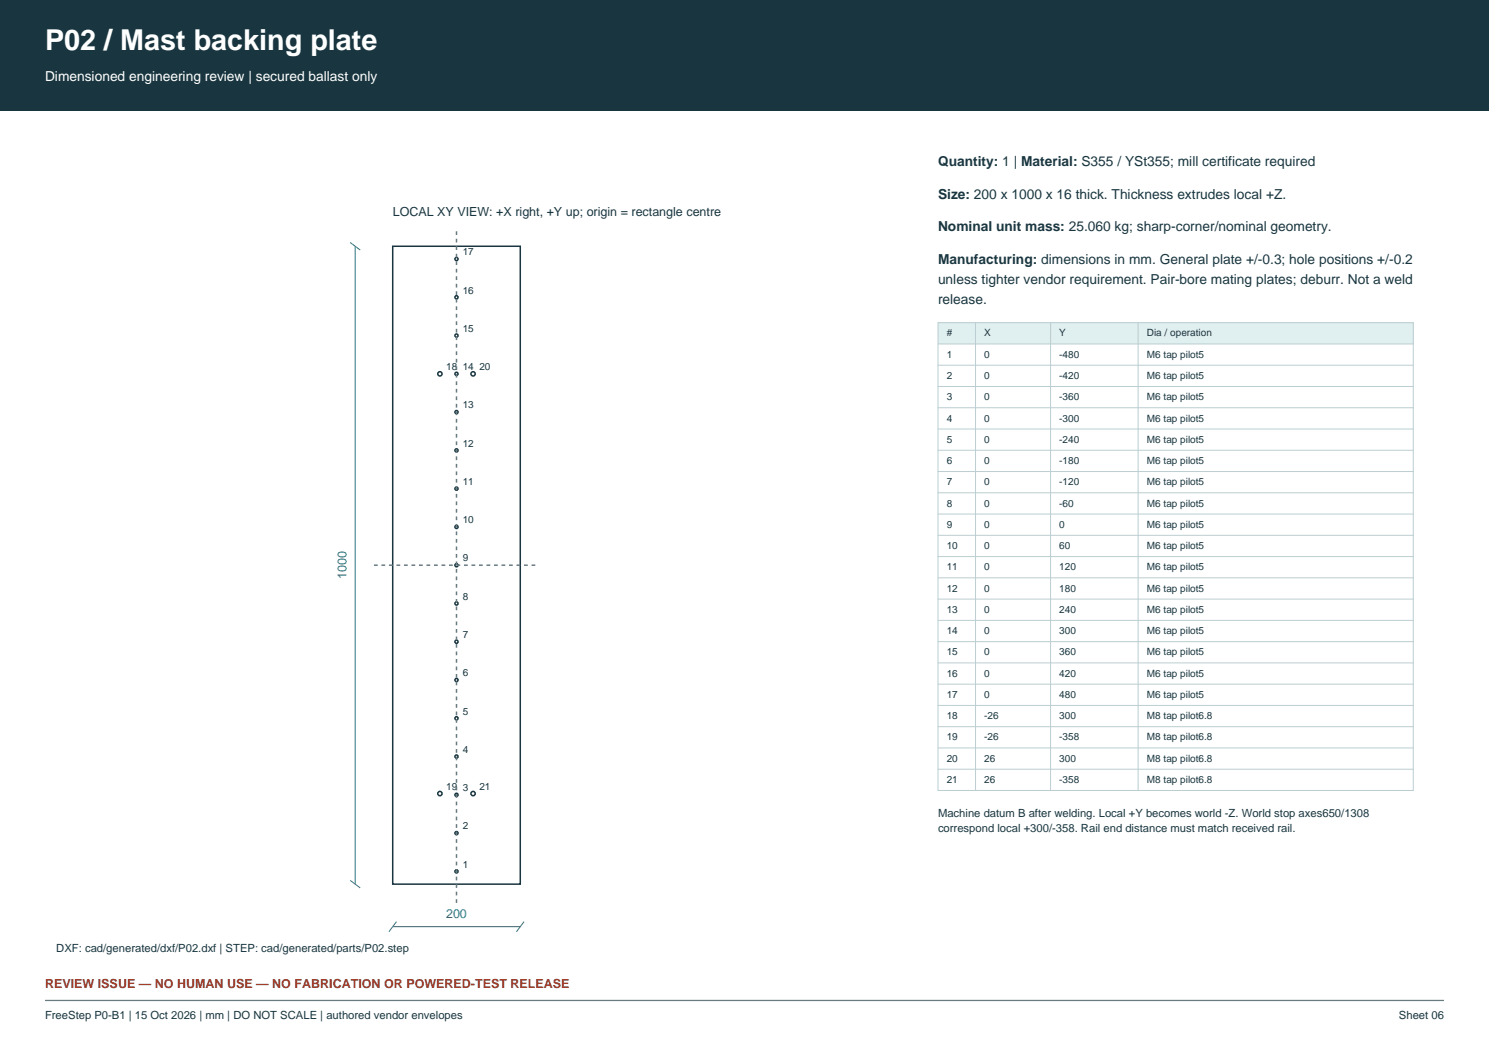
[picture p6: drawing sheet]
<svg xmlns="http://www.w3.org/2000/svg" width="420mm" height="297mm" viewBox="0 0 420 297" stroke-linecap="round" stroke-linejoin="round" font-family="sans-serif">
<defs><g id="words">
<text font-size="8.1" fill="#fff" x="12.7" y="14.1">P02 / Mast backing plate</text>
<text font-size="3.9" fill="#fff" x="12.7" y="22.9">Dimensioned engineering review | secured ballast only</text>
<g font-size="3.9" fill="#193640">
<text x="264.6" y="46.9">Quantity: 1 | Material: S355 / YSt355; mill certificate required</text>
<text x="264.6" y="56.1">Size: 200 x 1000 x 16 thick. Thickness extrudes local +Z.</text>
<text x="264.6" y="65.3">Nominal unit mass: 25.060 kg; sharp-corner/nominal geometry.</text>
<text x="264.6" y="74.4">Manufacturing: dimensions in mm. General plate +/-0.3; hole positions +/-0.2</text>
<text x="264.6" y="80.1">unless tighter vendor requirement. Pair-bore mating plates; deburr. Not a weld</text>
<text x="264.6" y="85.7">release.</text>
</g>
<text font-size="3.5" fill="#193640" x="110.8" y="61">LOCAL XY VIEW: +X right, +Y up; origin = rectangle centre</text>
<g font-size="3.5" fill="#137c89">
<text x="97.7" y="163.3" transform="rotate(-90 97.7 163.3)">1000</text>
<text x="125.8" y="258.9">200</text>
</g>
<text font-size="3.5" fill="#a33825" x="12.7" y="278.7">REVIEW ISSUE — NO HUMAN USE — NO FABRICATION OR POWERED-TEST RELEASE</text>
<g font-size="3.2" fill="#193640">
<text x="264.6" y="230.4">Machine datum B after welding. Local +Y becomes world -Z. World stop axes650/1308</text>
<text x="264.6" y="234.6">correspond local +300/-358. Rail end distance must match received rail.</text>
<text x="15.9" y="268.4">DXF: cad/generated/dxf/P02.dxf | STEP: cad/generated/parts/P02.step</text>
<text x="12.7" y="287.5">FreeStep P0-B1 | 15 Oct 2026 | mm | DO NOT SCALE | authored vendor envelopes</text>
<text x="394.6" y="287.5">Sheet 06</text>
</g>
<g font-size="2.8" fill="#193640">
<text x="130.5" y="72">17</text>
<text x="130.5" y="82.8">16</text>
<text x="130.5" y="93.6">15</text>
<text x="267.1" y="94.9">#</text>
<text x="277.6" y="94.9">X</text>
<text x="298.8" y="94.9">Y</text>
<text x="323.5" y="94.9">Dia / operation</text>
<text x="267.1" y="100.9">1</text>
<text x="277.6" y="100.9">0</text>
<text x="298.8" y="100.9">-480</text>
<text x="323.5" y="100.9">M6 tap pilot5</text>
<text x="125.8" y="104.4">18</text>
<text x="130.5" y="104.4">14</text>
<text x="135.2" y="104.4">20</text>
<text x="267.1" y="106.9">2</text>
<text x="277.6" y="106.9">0</text>
<text x="298.8" y="106.9">-420</text>
<text x="323.5" y="106.9">M6 tap pilot5</text>
<text x="267.1" y="112.9">3</text>
<text x="277.6" y="112.9">0</text>
<text x="298.8" y="112.9">-360</text>
<text x="323.5" y="112.9">M6 tap pilot5</text>
<text x="130.5" y="115.2">13</text>
<text x="267.1" y="118.9">4</text>
<text x="277.6" y="118.9">0</text>
<text x="298.8" y="118.9">-300</text>
<text x="323.5" y="118.9">M6 tap pilot5</text>
<text x="130.5" y="126">12</text>
<text x="267.1" y="124.9">5</text>
<text x="277.6" y="124.9">0</text>
<text x="298.8" y="124.9">-240</text>
<text x="323.5" y="124.9">M6 tap pilot5</text>
<text x="267.1" y="130.9">6</text>
<text x="277.6" y="130.9">0</text>
<text x="298.8" y="130.9">-180</text>
<text x="323.5" y="130.9">M6 tap pilot5</text>
<text x="130.5" y="136.8">11</text>
<text x="267.1" y="136.9">7</text>
<text x="277.6" y="136.9">0</text>
<text x="298.8" y="136.9">-120</text>
<text x="323.5" y="136.9">M6 tap pilot5</text>
<text x="267.1" y="142.9">8</text>
<text x="277.6" y="142.9">0</text>
<text x="298.8" y="142.9">-60</text>
<text x="323.5" y="142.9">M6 tap pilot5</text>
<text x="130.5" y="147.6">10</text>
<text x="267.1" y="148.9">9</text>
<text x="277.6" y="148.9">0</text>
<text x="298.8" y="148.9">0</text>
<text x="323.5" y="148.9">M6 tap pilot5</text>
<text x="267.1" y="154.9">10</text>
<text x="277.6" y="154.9">0</text>
<text x="298.8" y="154.9">60</text>
<text x="323.5" y="154.9">M6 tap pilot5</text>
<text x="130.5" y="158.4">9</text>
<text x="267.1" y="160.9">11</text>
<text x="277.6" y="160.9">0</text>
<text x="298.8" y="160.9">120</text>
<text x="323.5" y="160.9">M6 tap pilot5</text>
<text x="267.1" y="166.9">12</text>
<text x="277.6" y="166.9">0</text>
<text x="298.8" y="166.9">180</text>
<text x="323.5" y="166.9">M6 tap pilot5</text>
<text x="130.5" y="169.2">8</text>
<text x="267.1" y="172.9">13</text>
<text x="277.6" y="172.9">0</text>
<text x="298.8" y="172.9">240</text>
<text x="323.5" y="172.9">M6 tap pilot5</text>
<text x="130.5" y="179.9">7</text>
<text x="267.1" y="178.9">14</text>
<text x="277.6" y="178.9">0</text>
<text x="298.8" y="178.9">300</text>
<text x="323.5" y="178.9">M6 tap pilot5</text>
<text x="267.1" y="184.9">15</text>
<text x="277.6" y="184.9">0</text>
<text x="298.8" y="184.9">360</text>
<text x="323.5" y="184.9">M6 tap pilot5</text>
<text x="130.5" y="190.7">6</text>
<text x="267.1" y="190.9">16</text>
<text x="277.6" y="190.9">0</text>
<text x="298.8" y="190.9">420</text>
<text x="323.5" y="190.9">M6 tap pilot5</text>
<text x="267.1" y="196.8">17</text>
<text x="277.6" y="196.8">0</text>
<text x="298.8" y="196.8">480</text>
<text x="323.5" y="196.8">M6 tap pilot5</text>
<text x="130.5" y="201.5">5</text>
<text x="267.1" y="202.8">18</text>
<text x="277.6" y="202.8">-26</text>
<text x="298.8" y="202.8">300</text>
<text x="323.5" y="202.8">M8 tap pilot6.8</text>
<text x="267.1" y="208.8">19</text>
<text x="277.6" y="208.8">-26</text>
<text x="298.8" y="208.8">-358</text>
<text x="323.5" y="208.8">M8 tap pilot6.8</text>
<text x="130.5" y="212.3">4</text>
<text x="267.1" y="214.8">20</text>
<text x="277.6" y="214.8">26</text>
<text x="298.8" y="214.8">300</text>
<text x="323.5" y="214.8">M8 tap pilot6.8</text>
<text x="267.1" y="220.8">21</text>
<text x="277.6" y="220.8">26</text>
<text x="298.8" y="220.8">-358</text>
<text x="323.5" y="220.8">M8 tap pilot6.8</text>
<text x="125.8" y="222.8">19</text>
<text x="130.5" y="223.1">3</text>
<text x="135.2" y="222.8">21</text>
<text x="130.5" y="233.9">2</text>
<text x="130.5" y="244.7">1</text>
</g>
</g></defs>
<path d="M0 0h420v31h-420z" fill-rule="evenodd" fill="#193640"/>
<path d="M12.7 282.2h394.6" fill="none" stroke="#677b81" stroke-width=".35"/>
<g fill="none" stroke="#193640" stroke-width=".42">
<path d="M110.8 69.5h36v179.9h-36z"/>
<circle cx="128.8" cy="73.1" r=".45"/>
<circle cx="128.8" cy="94.6" r=".45"/>
<circle cx="128.8" cy="83.9" r=".45"/>
<circle cx="124.1" cy="105.4" r=".61"/>
<circle cx="128.8" cy="105.4" r=".45"/>
<circle cx="128.8" cy="116.2" r=".45"/>
<circle cx="133.4" cy="105.4" r=".61"/>
<circle cx="128.8" cy="127" r=".45"/>
<circle cx="128.8" cy="137.8" r=".45"/>
<circle cx="128.8" cy="159.4" r=".45"/>
<circle cx="128.8" cy="148.6" r=".45"/>
<circle cx="128.8" cy="170.2" r=".45"/>
<circle cx="128.8" cy="181" r=".45"/>
<circle cx="128.8" cy="191.8" r=".45"/>
<circle cx="128.8" cy="202.6" r=".45"/>
<circle cx="128.8" cy="213.4" r=".45"/>
<circle cx="124.1" cy="223.8" r=".61"/>
<circle cx="128.8" cy="235" r=".45"/>
<circle cx="128.8" cy="224.2" r=".45"/>
<circle cx="133.4" cy="223.8" r=".61"/>
<circle cx="128.8" cy="245.8" r=".45"/>
</g>
<path d="M105.5 159.4h46.5M128.8 254.7v-190.5" fill="none" stroke="#677b81" stroke-width=".42" stroke-dasharray="1.1 1.1" stroke-linecap="butt"/>
<path d="M98.8 68.4l2.8 2.1M100.2 69.5v179.9M98.8 248.3l2.8 2.1M111.8 260l-2.1 2.8M147.8 260l-2.1 2.8M110.8 261.4h36" fill="none" stroke="#137c89" stroke-width=".28"/>
<path d="M264.6 91h134v6h-134z" fill-rule="evenodd" fill="#e0eff0"/>
<g fill="none" stroke="#bbced1" stroke-width=".28">
<path d="M264.6 91h134v132h-134zM264.6 97h134M275.2 91v132M296.3 91v132M321 91v132M264.6 103h134M264.6 109h134M264.6 115h134M264.6 121h134M264.6 127h134M264.6 133h134M264.6 139h134"/>
<path d="M264.6 145h134M264.6 151h134M264.6 157h134M264.6 163h134M264.6 169h134M264.6 175h134M264.6 181h134M264.6 187h134M264.6 193h134M264.6 199h134M264.6 205h134M264.6 211h134"/>
<path d="M264.6 217h134"/>
</g>
<use href="#words"/>
</svg>
